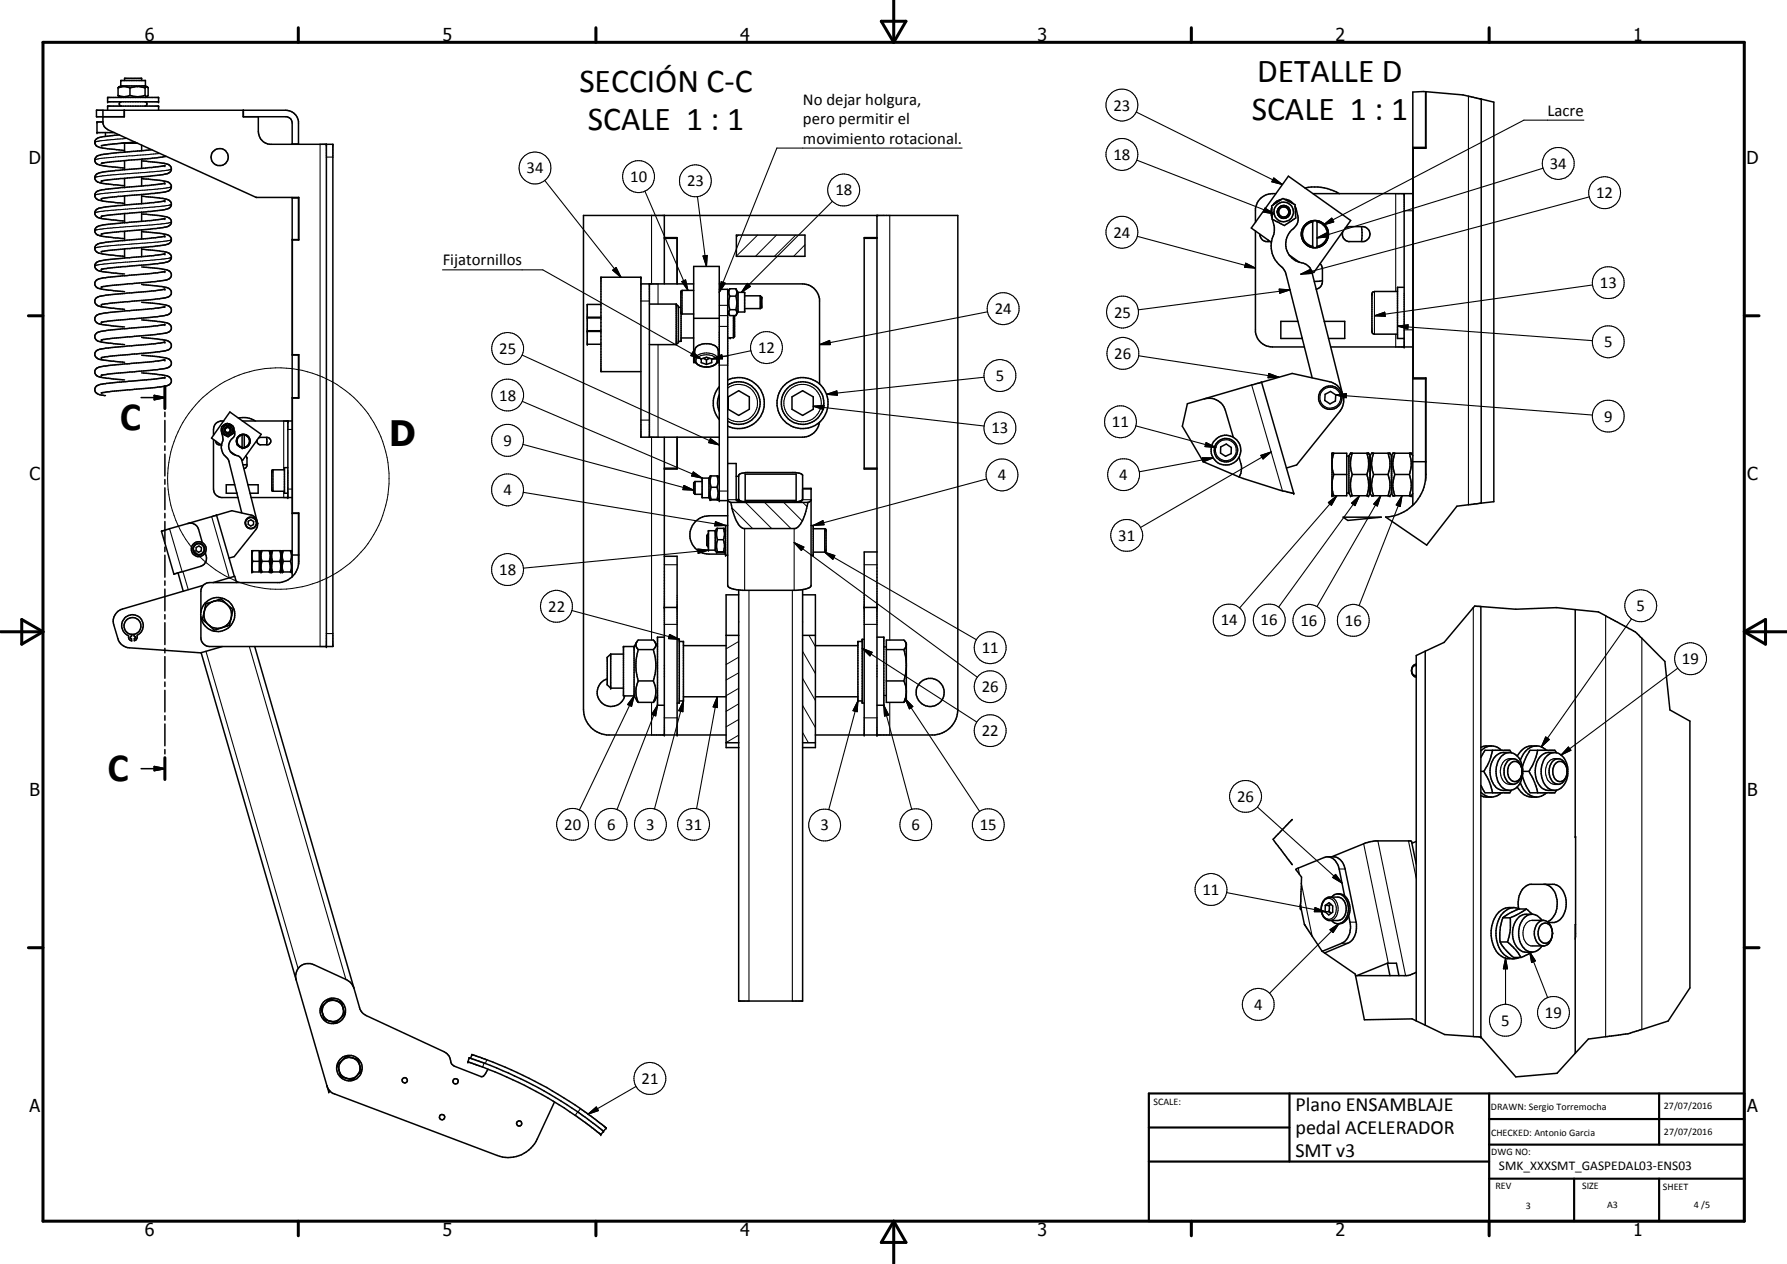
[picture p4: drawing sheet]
<svg xmlns="http://www.w3.org/2000/svg" width="420mm" height="297mm" viewBox="0 0 420 297" stroke-linecap="round" stroke-linejoin="round" font-family="sans-serif">
<defs><g id="words">
<g font-size="9.4">
<text x="28.2" y="101">C</text>
<text x="25.3" y="183.6">C</text>
</g>
<text font-size="8.2" x="91.5" y="104.8">D</text>
<g font-size="7.9">
<text x="136.2" y="21.5">SECCIÓN C-C</text>
<text x="295.6" y="19.2">DETALLE D</text>
<text x="294.3" y="28.2">SCALE 1 : 1</text>
<text x="138.2" y="30.5">SCALE 1 : 1</text>
</g>
<g font-size="4.7">
<text x="304.6" y="261.2">Plano ENSAMBLAJE</text>
<text x="304.6" y="266.6">pedal ACELERADOR</text>
<text x="304.6" y="272">SMT v3</text>
</g>
<g font-size="4.2">
<text x="34" y="9.6">6</text>
<text x="104" y="9.6">5</text>
<text x="174" y="9.6">4</text>
<text x="244" y="9.6">3</text>
<text x="314" y="9.6">2</text>
<text x="384" y="9.6">1</text>
<text x="6.8" y="38.7">D</text>
<text x="410.6" y="38.7">D</text>
<text x="7" y="112.9">C</text>
<text x="410.8" y="112.9">C</text>
<text x="7" y="187.1">B</text>
<text x="410.8" y="187.1">B</text>
<text x="7" y="261.4">A</text>
<text x="410.8" y="261.4">A</text>
<text x="34" y="290.4">6</text>
<text x="104" y="290.4">5</text>
<text x="174" y="290.4">4</text>
<text x="244" y="290.4">3</text>
<text x="314" y="290.4">2</text>
<text x="384" y="290.4">1</text>
</g>
<g font-size="3.9">
<text x="188.8" y="24.8">No dejar holgura,</text>
<text x="188.8" y="29.3">pero permitir el</text>
<text x="261.8" y="26">23</text>
<text x="363.8" y="27.2">Lacre</text>
<text x="188.8" y="33.8">movimiento rotacional.</text>
<text x="123.8" y="40.8">34</text>
<text x="261.8" y="37.6">18</text>
<text x="364.4" y="39.7">34</text>
<text x="148.2" y="42.8">10</text>
<text x="161.5" y="43.8">23</text>
<text x="196.4" y="45.9">18</text>
<text x="375.3" y="46.6">12</text>
<text x="261.8" y="55.9">24</text>
<text x="104.1" y="62.4">Fijatornillos</text>
<text x="376.2" y="67.7">13</text>
<text x="233.9" y="73.8">24</text>
<text x="261.9" y="74.6">25</text>
<text x="117.4" y="83.2">25</text>
<text x="178.3" y="83">12</text>
<text x="377.1" y="81.6">5</text>
<text x="234.1" y="89.5">5</text>
<text x="262" y="84.3">26</text>
<text x="117.4" y="94.1">18</text>
<text x="233.1" y="101.9">13</text>
<text x="261.4" y="100.4">11</text>
<text x="377.1" y="99.1">9</text>
<text x="118.4" y="104.8">9</text>
<text x="234.6" y="112.9">4</text>
<text x="263.2" y="112.8">4</text>
<text x="118.4" y="116.4">4</text>
<text x="262.9" y="127.1">31</text>
<text x="117.3" y="135.2">18</text>
<text x="128.9" y="143.8">22</text>
<text x="384.8" y="143.6">5</text>
<text x="287" y="147">14</text>
<text x="296.4" y="147">16</text>
<text x="305.8" y="147.1">16</text>
<text x="316.2" y="147.1">16</text>
<text x="230.8" y="153.5">11</text>
<text x="395.5" y="156.1">19</text>
<text x="230.8" y="162.6">26</text>
<text x="230.8" y="173">22</text>
<text x="290.9" y="188.4">26</text>
<text x="132.7" y="195">20</text>
<text x="142.7" y="195">6</text>
<text x="152" y="195">3</text>
<text x="161.1" y="195">31</text>
<text x="192.9" y="195.2">3</text>
<text x="214.3" y="195.1">6</text>
<text x="230.4" y="195.1">15</text>
<text x="282.7" y="210.3">11</text>
<text x="294.8" y="237.3">4</text>
<text x="363.3" y="239.2">19</text>
<text x="353" y="241">5</text>
<text x="150.8" y="254.7">21</text>
</g>
<text font-size="3.1" x="352.4" y="275">SMK_XXXSMT_GASPEDAL03-ENS03</text>
<g font-size="2.4">
<text x="271.2" y="259.7">SCALE:</text>
<text x="350.6" y="260.8">DRAWN: Sergio Torremocha</text>
<text x="391.2" y="260.6">27/07/2016</text>
<text x="350.6" y="267">CHECKED: Antonio Garcia</text>
<text x="391.2" y="266.7">27/07/2016</text>
<text x="350.6" y="271.4">DWG NO:</text>
<text x="351.6" y="279.3">REV</text>
<text x="372" y="279.4">SIZE</text>
<text x="391" y="279.6">SHEET</text>
<text x="358.7" y="284.1">3</text>
<text x="377.9" y="283.8">A3</text>
<text x="398.3" y="283.8">4 /5</text>
</g>
</g></defs>
<g fill="none" stroke="#000" stroke-width=".35">
<path d="M29.3 18.9v-.5h4v.5M24.2 25.9v3.1l.4 .8 .7 .7 34.9 15.9h10.1v10h-1.6M24.2 28.7h-1.4v2.5h4.1M24.8 31.2v.8M25.3 22.9h12v1h-12zM25.3 25.9v-1h12v1M27.8 20.7l.2-.1a3.2 3.2 0 0 1 2.6 .1M27.8 22.4a3.8 3.8 0 0 0 2.8 0M27.8 22.4l.6 .5M27.8 20.7v1.7M28.1 31.7l-1.7 .2a6.9 6.9 0 0 0-3.9 .9 1.26 1.26 0 0 0 0 1.4 1.26 1.26 0 0 0 1.3 .5l5.5 .6M28.4 23.9l-.3 .6 .4 .4"/>
<path d="M28.4 20.2v-1.3h5.8v1.3M28.4 20.2h5.8M28.4 20.2l-.6 .5M28.5 33.7h3.9M29.2 25.9v1.5h-6.5v-1.5h44.5a3 3 0 0 1 3 2.6v5.4M29.3 33.7v2M29.3 37.8v2.1M30.6 20.7a5.3 5.3 0 0 1 3.5 0M30.6 22.4a5.5 5.5 0 0 0 3.5 0M30.6 20.7v1.7M31.8 33.4l-5.3 .4-2.7 .4M33.3 34.1v1.3"/>
<path d="M33.3 37.4v2.1M33.3 37.8l5.2 .6a1.54 1.54 0 0 1 1.7 1.7 3.7 3.7 0 0 1-3.1 1.1l-8.7 .8-4.6 .5M34.1 22.4l.4 .3M34.1 20.7l.3-.3 .4 .3v1.7l-.6 .5M34.1 20.7v1.7M34.2 23.9a.52 .52 0 0 1 .3 .6 .52 .52 0 0 1-.4 .4M34.2 20.2l.4 .2M35.7 35.2l-6.1 .5a29.1 29.1 0 0 0-6.8 1 1.15 1.15 0 0 0-.5 1.4 1.15 1.15 0 0 0 1.3 .7l5.7 .7M38.8 38.9l-3.1 .5-11.5 1a2.23 2.23 0 0 0-1.9 1.1 1.63 1.63 0 0 0 1.8 1.6l5.2 .5M39.1 36.7l-3.8 .6-9.1 .7-2.4 .4M57.2 25.9v1.5h10.3l.8 .5 .4 1v5M57.2 25.9v1.5"/>
<path d="M60.7 27.4v3.5a3 3 0 0 0 2.7 3h14.9v118h-29.1a2.09 2.09 0 0 1-2-2v-4.9M68.7 33.8h1.5M76.7 33.9v118M332.2 34.6h3M335.2 34.8v-13.3l-3 .1v97.1M348.3 23.3l-4.3-1-8.7-.8v13.3h-3v54h3v22.7a10 10 0 0 1-9.5 10l9.6 6.6 7.1-9.1 5.8-.8M348.3 23.3l2.9 .7v93.9l-2.9 .3M348.3 23.3v94.9M23.9 46.7h.1M29.3 41.9v2.2M29.3 46v2.2M29.3 50.2v2.2"/>
<path d="M29.3 54.4v2.1M29.3 58.5v2.1M33.3 41.6v2.1M33.3 45.7v2.2M33.3 49.9v2.1M33.3 54v2.2M33.3 58.2v2.1M33.3 42l4.9 .5a2.18 2.18 0 0 1 2.1 1.1 1.49 1.49 0 0 1-1.6 1.5l-10.9 1-4 .6M33.3 46.1l4.9 .5a2.11 2.11 0 0 1 2.1 1.2 1.57 1.57 0 0 1-1.6 1.5l-14.9 1.5M33.3 50.3l4.5 .4a3.1 3.1 0 0 1 2.4 1 1.33 1.33 0 0 1-1.5 1.7l-14.9 1.6M33.3 54.4l4.2 .4a3.2 3.2 0 0 1 2.7 1.1 1.38 1.38 0 0 1-1.5 1.7l-13.1 1.2-1.8 .4M33.3 58.6l4.9 .5a1.77 1.77 0 0 1 2.1 1.6 2.2 2.2 0 0 1-2.2 1.1l-14.3 1.5"/>
<path d="M38.6 43.1l-3.4 .5-6.4 .5a22 22 0 0 0-6 .9 1.19 1.19 0 0 0-.4 1.4 1.19 1.19 0 0 0 1.2 .7l5.7 .7M38.6 51.4l-2.9 .4-5.3 .4a34 34 0 0 0-7.5 1.1 1.17 1.17 0 0 0-.5 1.3 1.17 1.17 0 0 0 1.2 .8l5.7 .7M38.6 55.5l-2.1 .4-11.7 1a2.63 2.63 0 0 0-2.5 1.2 1.66 1.66 0 0 0 1.8 1.6l5.2 .5M38.6 55.5h.1M38.6 43.1h.1M38.7 51.4h-.1M38.8 59.6l-2.7 .5-11.9 1.1a1.7 1.7 0 0 0-1.9 1.5 2.01 2.01 0 0 0 2.1 1.2l4.9 .5M38.8 47.2l-2.7 .4-6.8 .6a26.7 26.7 0 0 0-6.4 .9 1.19 1.19 0 0 0-.5 1.4 1.19 1.19 0 0 0 1.2 .8l5.7 .6M38.8 55.5h-.2M38.8 51.4h-.2M38.8 43.1h-.2M68.7 46.4v89.2"/>
<path d="M68.7 56.3h1.5M68.7 46.5h1.5M70.2 46.4v10M156.2 50.6v16.1M156.2 55.8h3v10.9M156.2 56h3M173.1 55.2h16.2v5h-16.2zM203.2 56h3M206.2 55.8h-3v54.4h3M206.2 50.6v122.1M295.2 54.3v23.7a4 4 0 0 0 4 3.5h7.5M296.2 55a1.88 1.88 0 0 0 1.4 1.8h1.1"/>
<path d="M298.1 56.4l.1 .4M298.9 56.9l-4.7-3.3 8.7-12.2 14.7 10.4-8.7 12.3-.5-.4M299 48.8l-.2 1 .4 1.7M299 48.8l.2 2.8M299.2 51.6a5.2 5.2 0 0 1-.1 4.4 6.3 6.3 0 0 0 2.6 7.1l.7 1.5 6.1 24.2M300 45.5a4.1 4.1 0 0 0-4.8 3.5v3.3M300.6 50.7l.5 .4M300.7 48.8l-.1 .2a1.4 1.4 0 0 0 .3 2M300.9 48.7a1.51 1.51 0 0 1 2.4 .8 1.51 1.51 0 0 1-2 1.7M301.1 51.1l.6 .2M301.3 46.9a2.71 2.71 0 0 0-2 1.3M301.8 48.3a1.52 1.52 0 0 0-1.3 2.2"/>
<path d="M302 48.3l.2 .1M302 46.8a2.65 2.65 0 0 1 2.1 1.1M302 46.9l-.3-.2-.4 .2-2.3 1.5v.4M302 46.9l2.1 1M302.3 48.4l.3 .1M302.8 48.6l.3 .5 .2 .6M303.1 59.9l2.4 1.7M303.2 50.3l-.5 .7-.8 .3M303.3 49.9v.3M304.1 47.9l.4 .2v.4M304.5 48.5a5.2 5.2 0 0 1 .5 4.1l-.2 .3a8.9 8.9 0 0 0-2.3 3 4.5 4.5 0 0 0 3.9 5.9l1.1 .6a2.62 2.62 0 0 1 1 1.6l7.2 28.7M304.5 48.5l.2 2.7-2.7 1.8-2.8-1.4"/>
<path d="M306 55.2a3.1 3.1 0 0 0 .8 1.9M306.3 56.4h.1M306.8 52.9l-.7 1.1-.1 .8M306.8 44.2a11.2 11.2 0 0 1 8.1 1.3M307 52.7a3.1 3.1 0 0 1 4.4 0M307.1 57.4l1.5 .8M308.6 51.9v6.3M308.6 51.9a3.2 3.2 0 0 0-2 5.1 3.2 3.2 0 0 0 5.5-.7M308.6 58.2h.4M308.6 52.2a2.92 2.92 0 0 0-2.4 2.8 2.92 2.92 0 0 0 2.4 2.9M308.7 45.5h23.5M308.8 58.2h.1"/>
<path d="M309 51.9h-.4M309.3 51.9h.4v6.3M309.7 58.2h-.4M309.7 52.2a2.92 2.92 0 0 1 2.4 2.8 2.92 2.92 0 0 1-2.4 2.9M310.1 52l.4 .1M310.8 52.3l1.1 1.1M311.5 52.9a3.1 3.1 0 0 1-1.8 5.3M312 53.6a3.1 3.1 0 0 1 .2 2.4M316.3 53.6l1.1-.3h3a1.78 1.78 0 0 1 1.7 1.6 1.78 1.78 0 0 1-1.4 1.9h-3.6a1.78 1.78 0 0 1-1.4-2.4M320.1 53.3l.1 1.4-.1 2.1M330.1 45.5v36M23.9 71.6h.1"/>
<path d="M23.9 71.6h-.1M24 75.7h-.1M33.3 62.7l4.5 .5a2.92 2.92 0 0 1 2.4 1 1.38 1.38 0 0 1-1.5 1.7l-14.9 1.5M33.3 66.8l4.5 .5a2.92 2.92 0 0 1 2.4 1 1.38 1.38 0 0 1-1.5 1.7l-14.8 1.6M33.3 71l4.9 .5a1.77 1.77 0 0 1 2.1 1.7 2.2 2.2 0 0 1-2.2 1.1l-14.3 1.4M33.3 75.2a20.9 20.9 0 0 1 6.5 1 1.26 1.26 0 0 1 .3 1.4 1.26 1.26 0 0 1-1.4 .7l-14.9 1.6M33.3 79.3l4.5 .5a2.73 2.73 0 0 1 2.4 1 1.38 1.38 0 0 1-1.5 1.7l-14.8 1.5M38.6 63.8l-1.7 .3-7 .7a26.4 26.4 0 0 0-7 .9 1.25 1.25 0 0 0-.4 1.5 1.25 1.25 0 0 0 1.4 .7l5.4 .6M38.6 63.8h.1M38.8 67.9l-2.7 .5-11.6 1.1a2.2 2.2 0 0 0-2.2 1.1 1.77 1.77 0 0 0 2.1 1.6l4.9 .5M38.8 72.1l-14.6 1.6a1.7 1.7 0 0 0-1.9 1.5 2.01 2.01 0 0 0 2.1 1.1l4.9 .5M38.8 76.2l-1.9 .4-6.5 .5a34 34 0 0 0-7.5 1 1.16 1.16 0 0 0-.5 1.4 1.16 1.16 0 0 0 1.2 .8l5.7 .7"/>
<path d="M38.8 72.1h.1M38.8 63.8h-.2M141.3 71.5h-3.2v3h3.2M141.3 74.7h-3.2v3h3.2M141.3 77.9h-3.2v3h3.2M150.7 66.7h12.4M152.7 71.5h6.3M152.7 66.7v36M159 71.5v9.5M159 71.5l.5 .5v8.5l-.5 .5M159.5 72.2h.6M160.1 73.6l.3 .2h2.7"/>
<path d="M160.1 79.4h3M163.1 68.2h-2.7l-.3 .3v11.7h-.6M163.1 74.8h6M169.1 68h2v69.6a2.74 2.74 0 0 0 2.6 1M169.1 66.7h19.6a4.1 4.1 0 0 1 4 3.5v20.1M171.1 73.3l.4 .8M171.6 72.8l-.2 .5 .2 .9h1.4a1.09 1.09 0 0 0 0-1.4M171.6 67.9l-.2 .6 .2 1.1M171.6 69.6l-.2 1.2 .2 2M171.6 67.9l-.5 .8M171.6 67.9h1.4M171.6 69.6h1.4"/>
<path d="M171.6 72.8h1.4M172.5 79.4h-1.4M172.5 74.2v5.2M172.7 74.2v4.9l-.2 .3M173 67.9l.5 .8M173 67.9l.3 .8-.3 .9M173 69.6a5.1 5.1 0 0 1 0 3.2M173.5 68.7h1.6v4.6h-1.6M173.5 68.7v4.6M173.5 73.3l-.5 .8M175.1 72.5h3.7M175.1 69.5h3.7"/>
<path d="M178.8 69.5v3M178.8 69.5l.3 .3v2.4l-.3 .3M305.2 75.5h-4.1v4h5v-.1M310.4 62l.3 .4 .2 .8v3a1.76 1.76 0 0 1-1.5 1.7M310.9 66l-1.9 .1M311.4 75.5h4.8v4h-3.8M328.6 68.5h-5.4l-.5 .2-.1 .4 .1 9.2 .5 .2h5.4M330.1 67.5h-1.5v12h1.5M23.8 92.3v.1M23.9 84h.1M23.9 84l-.1 .1M33.2 93.4h5.6"/>
<path d="M33.3 83.5l4.9 .5a1.77 1.77 0 0 1 2.1 1.6 2.2 2.2 0 0 1-2.2 1.1l-14.3 1.5M33.3 87.6l4.5 .5a2.92 2.92 0 0 1 2.4 1 1.41 1.41 0 0 1-1.5 1.7l-14.9 1.5M36.3 92.9l2.5 .5-2.5 .5zM38.8 80.4l-2.7 .4-11.6 1.1a2.27 2.27 0 0 0-2.2 1.1 1.79 1.79 0 0 0 2.1 1.6l4.9 .5M38.8 84.6l-14.6 1.5a1.7 1.7 0 0 0-1.9 1.5 2.01 2.01 0 0 0 2.1 1.2l4.9 .5M38.8 88.7l-3.5 .5-6.3 .5a23.5 23.5 0 0 0-6.2 1 1.14 1.14 0 0 0-.5 1.2 1.14 1.14 0 0 0 1.1 .9l1.4 .2M38.8 90.8v5.2M38.8 96.9v1M38.8 98.8v5.1M52.6 98.9a2 2 0 0 0-2.4 2v1.4M53.3 99.6l-.7 .3-.3 .3M53.6 99.6l.7 .2 .4 .3"/>
<path d="M53.6 99.6l-.2-.1-1.1 .7M53.6 99.6l1 .5M56 98.2h2.1l2 .7M57 98.9h11.7M67.7 98.9v18M68.7 83.4h1.5M68.7 93.5h1.5M68.7 83.4h1.6v10.2h-1.6M70.2 83.4v10.2M150.7 87.3h-9.4v-22.1h9.4v37.5h18.4M152.7 81h6.3M163.6 85.2h-.5v-22.6h6v55h2"/>
<path d="M163.6 85.3l-.2-.5v-2.5a2.17 2.17 0 0 1 2.3-1.5 2.64 2.64 0 0 1 3.2 1.5v2.2l-.3 .8M163.6 85.3a3.6 3.6 0 0 0 5 0M164.9 84.4l1.2-.5 1.2 .5v.8l-1.2 .4-1.2-.4zM165.3 84.2l.8 .4M166.1 84.6v1M166.9 84.2l-.8 .4M168.6 85.2h.5M169.1 90.8a6 6 0 0 0 0 7.8M169.1 92.8a4.8 4.8 0 0 0 0 3.9M171.1 89.3a6 6 0 0 1 8.6 5.4 6 6 0 0 1-8.6 5.4M171.1 90.5a5 5 0 0 1 7.6 4.2 5 5 0 0 1-7.6 4.3M171.2 93.3l2.5-1.5 2.5 1.5v2.9l-2.5 1.4-2.5-1.4z"/>
<path d="M186.2 93.3l2.5-1.5 2.5 1.5v2.9l-2.5 1.4-2.5-1.4zM192.7 99.2a4.1 4.1 0 0 1-4 3.5h-17.6M192.7 90.2a6 6 0 0 0-8.3 .3 6 6 0 0 0 0 8.4 6 6 0 0 0 8.3 .3M192.7 90.2a6.1 6.1 0 0 1 0 9M283.2 93.7a4.1 4.1 0 0 1 4.9 2.7l1.9 6.3M283.2 93.7l-4 1.2-1.2 5.3 4.9 8.3 8.5 3.6M296.6 89.8l-13.4 3.9M296.6 89.8l7.6 26.2-3.1-.8-9.7-3.1M296.6 89.8l7.2-2 8.8 1.9a4.3 4.3 0 0 1 3.3 3.8M311.6 92.7l1.2-.7 1.3 .8-.1 1.4-1.3 .7-1.2-.8zM312.9 81.5h19.3M315.9 93.5l-.1 1.4-.3 .9-.5 .8-10.1 12.7-2.4 .7"/>
<path d="M315.9 93.5v.2M332.2 89h3M335.2 88.8v24.1M38.8 104.8v1M38.8 106.7v5.1M38.8 112.7v1.1M38.8 114.6v5.2M50.2 103.3v11.6a2 2 0 0 0 2 2h3.8M50.7 103.7l.4 .7 .9 .1M51.7 104.4v.1M52.1 104.6a3.4 3.4 0 0 0 1.5 3.3l3.2 12.6M52.1 100.5l-.1 .6 .2 .8"/>
<path d="M52.1 104.6l-2.4-1.6 4.3-6.2 7.4 5.3-4.3 6.1-.3-.2M52.2 101.9a3.6 3.6 0 0 1-.1 2.7M52.3 100.2l-.2 .1 .1 1.6M52.8 101.1l.1 .4 .3 .3M52.8 100.8v.2M53 100.5l-.1 .2M53.4 100.3l-.4 .2M53.6 100.3l.2 .1M53.9 100.4l.1 .1M54 101.6l-.1 .1M54.1 100.6l.2 .3a.74 .74 0 0 1-1 .9M54.2 106.2l.8 .6 1.2 .4 .6 .7 3.6 14.6"/>
<path d="M54.2 100.7a.75 .75 0 0 0-1-.3 .75 .75 0 0 0-.4 1 .75 .75 0 0 0 1 .3M54.2 106.1l1.2 .9M54.2 100.8l.1 .2M54.3 101.2l-.1 .2M54.6 100.1l.3 .3M54.9 100.4a1.97 1.97 0 0 1-.5 2.9 2.38 2.38 0 0 0-.2 2.9M54.9 100.4v1.4l-1.3 .9-1.4-.8M55.2 113.9h-2v2h2.5M55.6 104a1.56 1.56 0 0 0 1.3 1.2M56 102.7l-.3 .6-.1 .5M56.8 105.2h.6M56.9 102.2a1.47 1.47 0 0 0-1.2 1.5 1.47 1.47 0 0 0 1.2 1.4"/>
<path d="M56.9 102.1v3.1M56.9 105.2h.5M57.4 102.2a1.46 1.46 0 0 1 1.3 1.5 1.46 1.46 0 0 1-1.3 1.4M57.4 102.1v3.1M57.4 102.1a1.58 1.58 0 0 0-1.8 1.2 1.58 1.58 0 0 0 1.1 1.9M57.4 102.1l.6 .2M57.4 102.1a1.41 1.41 0 0 0-1.4 .5M57.8 107.1l.3 .5v1.9l-.4 .5-.3 .1M58 102.3l.5 .4M58 102.3l.2 .2M58.1 109.1l-1 .1M58.3 113.9h2.4v2h-1.9"/>
<path d="M58.5 104.6l-1.1 .6M58.5 104.6l-.5 .4M58.5 102.7l.2 .8-.1 .9M58.6 104.4l-.1 .2M58.6 102.9l.2 .6-.2 .9M59 116.9h9.7M60.7 103l.4-.2h1.7a.88 .88 0 0 1 .9 .8 .88 .88 0 0 1-.7 .9h-1.9l-.5-.3-.2-.4 .1-.4M62.7 102.8v1.7M66.9 110.4h-2.7l-.3 .2 .1 4.7 2.9 .1M67.7 109.9h-.8v6h.8M156.2 102.7v70M156.2 110h3"/>
<path d="M159.2 102.7v7.5h-3M163.4 113.2v3M163.4 113.2l-.3 .3v2.4l.3 .3M163.4 116.2h1.7M163.4 113.2h1.7M166.7 112.4h-1.6v4.6h1.6M166.7 112.4v4.6M166.7 112.4l.3-.5 1.7-.1 .4 .6M166.7 117l.3 .4M167 117.4h1.9M167.1 111.8l-.1 .1M167.2 111.8l-.2 1.1 .2 1.6"/>
<path d="M167.2 114.5l-.2 1.1 .2 1.7M167.2 114.5h1.4M168.6 111.8l.3 1.4-.3 1.3M168.6 114.5l.1 .4a3.7 3.7 0 0 1-.1 2.4M169.1 117l-.2 .4M171.1 108.9h2v8.5l.3 .3 1 .3h13l1-.3 .3-.3M171.1 117.4l.3 .5 .4 .2M171.8 118.1a10 10 0 0 0 2.5 5.9l.5 .2h12.2a6.3 6.3 0 0 0 2.6-4.7l.4-1.4M171.8 118.1h18.2M173.1 117.4h.6M173.1 111.9h.6M173.7 117.3l.4 .4 1.2 .3"/>
<path d="M175.2 111.4h12v6.2h-12zM188.7 117.4l-.5 .3-1.2 .3M188.7 117.4v-5.7a1.95 1.95 0 0 0-1.7-.7h-11.7l-1.4 .4-.2 .3v6.2M188.7 117.3v.1M188.7 114.8h2v22.8a2.91 2.91 0 0 1-2.6 1h-14.4M190.7 117.4l-.3 .5-.4 .2M203.2 110h3M287 105l1.3-.6 1.2 .8v1.4l-1.3 .6-1.2-.7zM291.3 107.4a5 5 0 0 1 .1 4.7M313.2 106.5h3.4v10h-3.4zM313.6 106.5a7.5 7.5 0 0 0-.2 4.4l.2 .6M313.6 111.5a7.6 7.6 0 0 0 0 5"/>
<path d="M313.6 111.5h3M316.6 107.2h.5M316.6 115.9h.5M318 111.5h3.4M318 111.5a7.5 7.5 0 0 0 0 5M318 106.5a7.2 7.2 0 0 0 0 5M321.4 111.5a7.6 7.6 0 0 1 0 5M321.4 106.5a7.6 7.6 0 0 1 0 5M322.1 107.1l-.3-.6h-4.3l-.4 .6v8.9l.4 .5h4.3l.3-.5M322.1 107.1l.4-.6h4.3l.4 .6M322.1 116l.4 .5h4.3l.4-.5M322.1 107.1v8.9"/>
<path d="M322.9 111.5h3.4M322.9 111.5v.4a6.7 6.7 0 0 0 0 4.6M322.9 106.5a6.9 6.9 0 0 0 0 5M326.3 106.5a6.6 6.6 0 0 1 0 5M326.3 111.5a6.8 6.8 0 0 1 0 5M327.2 107.1l.3-.6h4.3l.4 .6M327.2 116l.3 .5h4.3l.4-.5M327.2 107.1v8.9M327.9 111.5h3.5M327.9 111.5v.4a6.5 6.5 0 0 0 0 4.6M327.9 106.5v.3a6.6 6.6 0 0 0 0 4.7M331.4 106.5a7.2 7.2 0 0 1 0 5"/>
<path d="M331.4 111.5a7.4 7.4 0 0 1 .3 3.7l-.3 1.3M332.2 108.5h3.1M38.8 120.6v1.1M38.8 122.6v5.1M38.8 128.6v1M38.8 130.5v5.1M38.8 136.5v1M38.8 138.4v5.2M40.9 134.9h.1M41.9 134.6l1.2 4.3M44.2 123a2.03 2.03 0 0 1 2.5 1.4l.9 3.1M44.2 123l-6.2 1.8 2.9 10.1"/>
<path d="M46.1 128.7l.7-.4 .6 .4-.1 .8-.6 .3-.6-.4zM47.7 137.6l-.3 .6-.2 .7v4.9M47.7 137.6l-18.9 5.5a3 3 0 0 0-2.1 3.7l1 3.3a2.92 2.92 0 0 0 2.7 2.1l16.8 1.2 5.1-1.5M48.3 129.9a2.24 2.24 0 0 1-.9 3.1l-6.5 1.9M50.1 136.9l5.1-1.5 .4 1.5M50.9 121.1l-6.7 1.9M50.9 121.1l4.2 14.4M50.9 121.1l3.6-1.1 4.7 1.1 .8 .5 .3 .5M58.4 122.5l.6-.3 .6 .4v.7l-.6 .3-.6-.4zM59.2 129.4h1.7v5h-1.7zM59.2 131l.2 .9M59.2 133.5l.2 .9"/>
<path d="M59.4 129.4l-.2 .9M59.4 131.9l-.2 1M59.4 131.9h1.5M60.4 122.4l.2 .6M60.5 122.9l.1 .1M60.6 123l-.2 1-.3 .5-5 6.3-1.3 .3M60.9 129.8h.3M60.9 134.1h.3M61.2 129.7l.2-.3h2.1l.2 .3M61.2 134.1l.2 .3h2.1l.2-.3M61.2 129.7v4.4M61.6 131.9h1.7"/>
<path d="M61.6 131.9l-.2 1 .2 1.5M61.6 129.4l-.2 .9 .2 1.6M63.3 129.4l.2 .9-.2 1.6M63.3 131.9l.2 1-.2 1.5M63.7 129.7l.2-.3h2.1l.2 .3M63.7 134.1l.2 .3h2.1l.2-.3M63.7 129.7v4.4M64.1 131.9h1.7M64.1 131.9l-.2 1 .2 1.5M64.1 129.4l-.2 .9 .2 1.6M65.8 129.4l.2 1.3-.2 1.2M65.8 131.9l.2 1.2-.2 1.3"/>
<path d="M66.2 129.7l.2-.3h2.1l.2 .3M66.2 134.1l.2 .3h2.1l.2-.3M66.2 129.7v4.4M66.6 131.9h1.7M66.6 131.9l-.2 1 .2 1.5M66.6 129.4l-.2 .9 .2 1.6M68.3 129.4l.2 .9-.2 1.6M68.3 131.9l.2 1-.2 1.5M68.7 120.6h1.5M68.7 130.4h1.6M68.7 120.6h1.6v11.3a5 5 0 0 1-4.5 5h-16.6a2.04 2.04 0 0 0-1.5 .7M70.2 120.6v12"/>
<path d="M156.2 130.7h3v42M166.5 125.5v3M166.5 125.5l-.3 .3v2.4l.3 .3M166.5 128.5h.1M166.5 125.5h.1M168.2 124.7h-1.6v4.6h1.6M168.2 124.7v4.6M168.2 129.3l.3 .5M168.5 129.7h1.8M168.5 129.8h1.7M168.5 129.7v.1M168.7 124.2h-.2l-.3 .5"/>
<path d="M168.7 124.2l-.2 1 .2 1.6M168.7 126.8l-.2 1.1 .2 1.8M168.7 126.8h1.4M168.7 124.2h1.4M170.1 124.2h.2l.3 .5M170.1 124.2l.2 1-.2 1.6M170.1 126.8l.2 1.1-.2 1.8M170.2 129.8h.1M170.3 129.7v.1M170.3 129.8h.1M170.6 129.3l-.3 .5M171.1 121.2h-4.4a4.5 4.5 0 0 0-4.5 4.5 4.5 4.5 0 0 0 4.5 4.5h3.9"/>
<path d="M171.1 123.5h-.5v7h.5M173.7 139.8h-3v35.9h3M188.7 138.6v96.6h-15v-96.6M188.7 139.8h3v35.9h-3M190.7 123.5h.5v7h-.5M191.2 124.2h2.8l.2 .3-.1 5.2-2.9 .1M206.2 129.7h-3v43M315.8 121.5h9l-7.9 .8zM31.5 149.1v.4l.3 .2-.2 .4v.5l.5-.4 .1-.9a2.53 2.53 0 0 0 .9-3.9 2.53 2.53 0 0 0-4 .1 2.53 2.53 0 0 0 1.1 3.9l.1 .7 .7 .5-.3-1 .2-.1v-.4h.6M38.8 144.4v1.1M38.8 146.3v5.2M38.8 152.4v1"/>
<path d="M38.8 154.3v5.1M47.3 153.3l29.6 101.8M48 143.7l-.4 1.8 2.8 2.6a5 5 0 0 0 3.7-2.2l.2-.4M48.1 143.3a3.3 3.3 0 0 0 1.1 3.7 3.3 3.3 0 0 0 3.8 .2l1-.3 .3-1.4M49.8 141.5l-1.4 .4-.3 1.4M49.8 141.5l-1 .7-.7 1.1M50.2 141.3l1.8-.5 1 .9M50.2 141.3a3.2 3.2 0 0 1 2.8 .4M50.2 141.3l-.4 .2M53 141.7l1.8 1.6-.4 1.8M53.4 142a3.1 3.1 0 0 1 1 3.1M54.4 145.1l-.1 .4"/>
<path d="M59.9 151.9l23.3 80.3M142.8 159.6a3.3 3.3 0 0 0-1.4 5.5 3.3 3.3 0 0 0 5.5-1.6M143.6 153.7v8M143.6 153.7l-.8 .8v6.5l.8 .7M143.6 153.7h3M149.1 151.9h-2.5v11.6h2.5M149.1 151.9v11.6M149.7 150.9l-.6 1M150.1 152.7a1.41 1.41 0 0 1 0-2.3h3.5a1.35 1.35 0 0 1 0 2.3M150.1 152.7h3.5M150.1 152.7l-.2 .5a12 12 0 0 0 .2 6.8M153.6 152.7a11.6 11.6 0 0 1 0 7.3"/>
<path d="M154 150.9l.6 1M156.2 142.7h3M156.2 149.7h-1.6v16h1.6M159.2 150.2h.5v15h-.5M159.7 150.7h1v14h-1M160.7 151.7h10M170.7 149.3h3M188.7 149.3h3M191.7 151.7h10M202.7 150.7h-1v14h1M203.2 142.7h3M203.2 150.2h-.5v15h.5"/>
<path d="M206.2 149.7h1.6v16h-1.6M207.8 152h.6M208.4 152.7h4.1M212.5 152.7l.6 3.2M212.9 150.9l.2 .3v13l-.6 .9M213.1 156.8l-.6 3.2M213.1 151.4l-.6-1h-4.1v14.7h4.1M213.1 151.7l-.6 1M331.9 157.3l.1 .9M332 157v1.2M332 158.2a1.22 1.22 0 0 0 1 .9h-.1M332 158.2l.4 .5h.6"/>
<path d="M332 157l-.1 .2M332.9 156.1l-.5 .2-.4 .7M333 156.5h-.6l-.4 .5M335.1 153l-2.1 1.1v85.8M335.1 153v87.9M348.2 142.5l-1.5-.1-7.2 8.6-4.4 2M348.2 142.5v101.2M348.2 142.5l8.2 .7 9.6-.4 4.4 .5M370.4 143.3l5.4 .5 6.1 3.3a11.4 11.4 0 0 1 4.1 2.9l5.4 5.4 1.2 11.4 4.7 2.7v62.7l-5.1 7.7-6.6 2.1a27.6 27.6 0 0 1-7.7 1.6l-4.4 .6-3.1 3.3M370.4 143.3v53.5M38.8 160.3v1M38.8 162.2v5.1"/>
<path d="M38.8 168.2v1M38.8 170.1v5.2M38.8 176.1v1.1M38.8 178.1v5.1M143.6 161.7h3M149.1 163.5l1 1.6M150.1 165.1h3.5M150.1 160h3.5M150.1 160a6 6 0 0 0 0 5.1M153.6 160a5.7 5.7 0 0 1 .5 3.4l-.5 1.7M154.6 163.5l-1 1.6M160.7 163.7h10"/>
<path d="M170.7 172.7h-28.1a6.1 6.1 0 0 1-5.4-5.9v-116.2h88v116.2a6 6 0 0 1-5.4 5.9h-28.1M170.7 174.5h3M188.7 174.5h3M191.7 163.7h10M207.8 163.4h.6M208.4 160h4.1M212.5 160l.6 2.2M213.1 162.9l-.6 2.2M348.2 175.6a3.9 3.9 0 0 1 2.6-.3l1.1 .3 1.1 .7M350.4 175.3a3.3 3.3 0 0 0-2.2 1.1M350.9 176.3l-.7 2.5-1.3 2.5M354.9 176.8a3.8 3.8 0 0 0-2.8 .5 5.4 5.4 0 0 0 0 8 4.3 4.3 0 0 0 3.3 .4 4 4 0 0 0 2.6-3.9 4.4 4.4 0 0 0-2.6-4.9 3.4 3.4 0 0 0-3.6 3.4 4.9 4.9 0 0 0 2.2 5.2l.7 .2"/>
<path d="M354.9 178.3a2.45 2.45 0 0 1 2.9 2.6v.8M355.4 176.9l-.4-.6h-5.8l-1 1.7M355.5 178.3a2.55 2.55 0 0 0-1.9 2.4 3.6 3.6 0 0 0 1.1 3.2 1.9 1.9 0 0 0 3-1.4l.1-.8M361.2 175.3a4.3 4.3 0 0 0-3.7 3.4M361.5 176.3l-.7 2.5-1.3 2.5M363.6 176.3l-.7-.5a4.2 4.2 0 0 0-3.2-.5 4.2 4.2 0 0 0-3 2.4M365.5 176.8a3.8 3.8 0 0 0-2.8 .5 5.4 5.4 0 0 0 .3 8.2 4.1 4.1 0 0 0 2.7 .2 3.9 3.9 0 0 0 2.9-3.9 4.1 4.1 0 0 0-2.9-4.9 3.4 3.4 0 0 0-3.3 3.4 4.6 4.6 0 0 0 2.5 5.4h.4M365.5 178.3a2.5 2.5 0 0 1 3 2.6v.8M366 176.9l-.4-.6h-5.9l-.9 1.5-.8 2.4M366.1 178.3a3.2 3.2 0 0 0-1.6 4.4 1.83 1.83 0 0 0 1.5 1.6 1.83 1.83 0 0 0 1.9-1.1l.6-1.5M33.2 180.6h5.6M36.3 180.1l2.5 .5-2.5 .5z"/>
<path d="M303.8 192.6l-4.5 4.6 4.5 6M333 197.7l-1 .5M348.2 184.6l1 1.7h5.8l.4-.6M348.2 181.3h.7M348.2 187l.6 .2 1.9 .1M348.2 186.2a3.3 3.3 0 0 0 4.8 .1M348.9 181.3l1.3 2.5 .7 2.5M354.9 184.3h.9M356.7 184.9a4.2 4.2 0 0 0 4.6 2.4M357.5 183.9a4 4 0 0 0 4.9 3.2l1.2-.8M357.8 180.9a1.66 1.66 0 0 0-.8-1.7 1.66 1.66 0 0 0-1.8 .2 2.73 2.73 0 0 0 .7 4.2h.5a1.78 1.78 0 0 0 1.4-1.6M358 182.4l.4 1.4 1.3 2.5h5.9l.4-.6"/>
<path d="M358 181.3h1.5M359.5 181.3l1.3 2.5 .7 2.5M365.5 184.3h.8M368.5 180.9a1.8 1.8 0 0 0-2.2-1.9 2.78 2.78 0 0 0 0 4.6 1.6 1.6 0 0 0 2.1-1.6M370.4 196.6v24.1M305.8 212.9h.1M305.8 212.8l.9 4.5 4.2 6.3M305.9 213.4l-.1 .1 .2-7.4-1.3-1.8 6.7-2.8a3.4 3.4 0 0 1 4.9 2.7l2.5 12.5a4.5 4.5 0 0 1-1.9 5l-5.5 2.2M311.5 211.3l1-.5h2.1a2.87 2.87 0 0 1 1.6 4.3l-.6 .8-.5 .3-2.6 .1a3.1 3.1 0 0 1-1.1-4.8zM311.6 214.2h.9M311.6 212.8v1.4M311.6 212.8l.9-.7 .8 .8v1.5l-.9 .6-.8-.8"/>
<path d="M311.6 212.8h.9M312.4 201.3a3.3 3.3 0 0 1 2.5 2.9l1.2 6.3M312.5 214.2l.5 .4M312.5 212.8v1.4M313 212.5l-.5 .3M313 210.8a2.41 2.41 0 0 1 2.6-.6 2.41 2.41 0 0 1 1.6 2 3.5 3.5 0 0 1-2.3 4.9h-.3M313.1 201.3l8.1-3.3 1.1-.2 1.1-.2h8.2l.3 .1 1.1 5.4M314.6 210.1a2.96 2.96 0 0 1 2.4 3 3.5 3.5 0 0 1-2.1 3.9h-1l-.9-.7M317.1 215.2l.3 1.5a4.4 4.4 0 0 1-1.9 5l-4.6 1.9M353.3 215.7a12.4 12.4 0 0 0-.6 5.7M353.3 215.7h1.8M355.1 215.7v2.8l-.7 2.9"/>
<path d="M356 213.3a4.4 4.4 0 0 0-4.9 3.2 7.3 7.3 0 0 0 1.7 8.1l.4 .2a4.3 4.3 0 0 0 3.2 .5l.9-.3M357.1 213.5a5 5 0 0 1 2.3-5.6l6.1-.1a4.5 4.5 0 0 1 2.7 5.3 4 4 0 0 1-2.7 3.7h-1.4M357.3 213.6a3.7 3.7 0 0 0-4.8 2.3 7.3 7.3 0 0 0 1.5 8.7l.8 .5 .8 .2M358.8 213.6l1.4 1.2M358.8 213.6l-1.5 1-2.2 1.1M358.8 213.6a4 4 0 0 0-2.6 .4l-2.9 1.7M360.2 216.3h2.7M360.2 214.8a3.5 3.5 0 0 0-4.3 2.8 5 5 0 0 0 2.1 6l2.2 .2-2.6 1.2M360.3 214.8a3.8 3.8 0 0 0-3.2 4 4.5 4.5 0 0 0 2.5 4.8 2.59 2.59 0 0 0 2.9-1.3M360.3 214.8l1 .3 1.2 1.2M362.3 217.3a1.56 1.56 0 0 1 1.7-.2 1.56 1.56 0 0 1 .9 1.5 2.2 2.2 0 0 1-1.9 3.1 2.79 2.79 0 0 1-.7-4.4zM362.5 216.3a3.3 3.3 0 0 0 0 5.9l.4 .1"/>
<path d="M362.9 216.3a2.64 2.64 0 0 1 2.1 2.9M362.9 216.3h-.4M363.3 207.8a4.1 4.1 0 0 1 2.8 4.1 4.6 4.6 0 0 1-2.3 4.7M365 219.3a3 3 0 0 1-1.8 3h-3M370.4 217.3v30.2M69.6 230.3a2.98 2.98 0 0 1 .9-3.2 2.98 2.98 0 0 1 3.3-.4l7.8 3.6 1 .8 .6 1.1M76.5 235.8l-1 1 .1 .7 .6 2.1 1.4 .4M76.5 235.8a2.51 2.51 0 0 0 1.1 4.2M77.6 240l.3 .1M78.5 235.1h.4M78.5 235.1l-1.1 .1-.9 .6M78.6 235.1l-1.1-.3-1 1"/>
<path d="M78.9 235.1l1.4 .4 .4 1.4M78.9 235.1l1 .6 .6 .9M80.6 236.6l.1 .3M80.7 236.9l.4 1.4-2.1 2-1.1-.2M80.7 236.9a2.49 2.49 0 0 1-2.7 3.1M83.2 232.2l1.5 5 .7 1 19.1 9a4.2 4.2 0 0 1 1.7 2.9l.7 .5 6.3 2.4 .4-.1 .4-.4 .7-1.3M310.9 223.6l7.7 5.3 .1 .4M318.7 229.3l2.1 10.3 11.2-.2 7.7 3.7 8.5 .6M326.2 226.4l-7.2 2.9M326.2 226.4h2.1l.6 2.9M326.2 226.4l.6 2.9M333 228.5l-1.4 .6-.9 .2h-12"/>
<path d="M352.7 221.4a11.8 11.8 0 0 0 3.2 3.6h1.7M352.7 221.4h1.7M354.4 221.4l2 1.8 1.2 1.8M76.9 255.1l.4 1.5 .4-.1M76.9 255.1l.5 1.1 .9 .8 38.6 14.5a7.5 7.5 0 0 0 9.4-3.8l4.1-8.7M79.7 251.3a2.48 2.48 0 0 0 1.8 2.1M80.4 249.2l-1 1v.4l.7 2.4 1.4 .4M80.4 249.2l-.6 1-.1 1.1M81.5 253.4l.4 .1M82.8 248.6l1.4 .4 .7 2.4 .1 .4-1.1 1M82.8 248.6a2.52 2.52 0 0 1 1.1 4.2M82.8 248.6l-1.4-.4-1 1"/>
<path d="M82.8 248.6a2.72 2.72 0 0 0-2.4 .6M83.9 252.8l-1 1-1-.3M83.9 252.8l-.6 .4-1.4 .3M110 249.6l2.6 .8a97.8 97.8 0 0 1 23.2 12.1l5.5 4.1 .6-.7M110.1 249.6h.1M110.3 248.6l-.3 1M110.3 248.6h.1M110.4 248.6l.2 .1M110.6 248.7l.4 .1a89.2 89.2 0 0 1 12.8 5.4 98.8 98.8 0 0 1 13.3 8l4.8 3.7M110.6 248.7l.3-.9 2.3 .8a101.9 101.9 0 0 1 23.5 12.1l5.8 4.3-.6 .9M348.2 243.7l8.2 9.4 9.7-.9 4.3-4.7M142.4 265h.1"/>
<circle cx="51.7" cy="36.9" r="2.01"/>
<circle cx="301.8" cy="49.8" r="1.2"/>
<circle cx="301.8" cy="49.8" r="2.3"/>
<circle cx="188.7" cy="94.7" r="5"/>
<circle cx="312.8" cy="93.5" r="2.75"/>
<circle cx="53.5" cy="101.1" r="1.16"/>
<circle cx="53.5" cy="101.1" r=".6"/>
<circle cx="288.2" cy="105.8" r="2.76"/>
<circle cx="288.2" cy="105.8" r="3.5"/>
<circle cx="46.7" cy="129" r="1.75"/>
<circle cx="46.7" cy="129.1" r="1.39"/>
<circle cx="59" cy="122.9" r="1.38"/>
<circle cx="31.2" cy="147.1" r="1.99"/>
<circle cx="51.2" cy="144.4" r="4"/>
<circle cx="218.7" cy="162.7" r="3.3"/>
<circle cx="78.3" cy="237.5" r="3"/>
<circle cx="82.1" cy="251" r="3"/>
<circle cx="95.2" cy="253.9" r=".62"/>
<circle cx="107.1" cy="254.1" r=".62"/>
<circle cx="103.9" cy="262.5" r=".63"/>
<circle cx="122.1" cy="264" r=".61"/>
</g>
<g fill="none" stroke="#000" stroke-width=".25">
<path d="M22.3 33.4h.1M22.3 37.6h.1M29.9 32.5l-6.2 .6-1.4 .3M37.6 36.1l-7.2 .5a37.3 37.3 0 0 0-8.1 1M40.2 39.8l-2.9 .5-13.2 1-1.8 .5M40.2 39.8h.1M40.3 39.7v.1M75.3 33.9v118M76.7 36.9h1.6M226.2 34.8h-43.5l-13.6 33.9M267.2 26.3l34.3 17M267.3 37.6l32.2 12.6"/>
<path d="M345.3 22.6v96M362.8 39.5l-53.1 16.4M372.4 28.2h-14.1l-47.2 24.7M22.3 45.9h.1M22.3 58.3h.1M40.2 52.2l-2.9 .5-11 .9a10.3 10.3 0 0 0-4 .6M40.2 52.2h.1M40.3 56.3h.1M40.3 48h.1M40.3 43.9h.1M40.3 48a19.5 19.5 0 0 1-5.6 .8l-7.6 .6a13.5 13.5 0 0 0-4.8 .7M40.3 56.3l-1.1 .3-2.2 .3-12.1 .9-1.9 .3-.7 .3"/>
<path d="M40.3 52.1v.1M40.3 43.9l-2 .4-11.6 1a13.4 13.4 0 0 0-4.4 .6M128.1 42.4l17.9 22.8M151.6 44.9l10.1 23.3M153.2 50.6v16.1M164 46.2l2.1 16.4M195.7 47.3l-21.4 21.4M209.2 50.6v99.8M267.4 55.5l27.8 7.5M297.4 48.9l2.1 1.3-2.5-.4zM299.5 41.8l2 1.5-2.5-.6zM309.7 55.9l2.2-1.2 .3 1z"/>
<path d="M311.1 52.9l2-1.6 .5 .9zM328.2 45.5v23M330.1 49.5h2.1M373.7 46.3l-67.9 18.1M40.2 60.5l-2.9 .5-12.7 1-1.8 .3-.5 .2M40.2 60.5h.1M40.3 60.5h.1M104 63.4h23.6l37.3 21M144 63.5l.9-.6 1.1 2.3zM150.7 70.7h2M154.7 66.7v4.8M160.3 66.2l.9-.4 .5 2.4z"/>
<path d="M160.4 68.2v5.6M165.3 60.2l1-.2-.2 2.6zM169.1 76.7h2M169.1 74.2h2M169.1 71.8h2M169.6 66.2l.9 .3-1.4 2.2zM175.7 66.6l.7 .7-2.1 1.4zM232.2 73.3l-39.5 7.7M292.9 61.8l2.3 1.2-2.6-.2zM300.8 67.9l2.5 .2-2.4 .8zM303.3 68.1l-35.7 4.7M305.8 64.4l2.3-1.1 .3 1z"/>
<path d="M323.2 74.2l2.4-.8 .1 .9zM323.2 68.5v10M328.2 78.5v3M328.6 76.6l2.5-.3-.1 1zM328.6 76.6l45.8 3.5M330.1 77.5h2.1M374.4 67l-51.2 7.2M66.7 98.9v11.5M122.8 83.4l46.3 21.2M122.8 94.3l42.3 18.1M150.7 98.7h2M154.7 81v21.7"/>
<path d="M162.9 82.7l2 1.7-2.5-.8zM163.4 84.5a2.07 2.07 0 0 1 2.3-1.5 2.86 2.86 0 0 1 3.1 1.3l.1 .2M163.9 84.1a3.4 3.4 0 0 1 4.5 .2 1.25 1.25 0 0 1-1.2 1.7 3.1 3.1 0 0 1-3.6-1zM167.3 84.4l2.4-1 .2 .9zM169.1 83.7h2M169.1 85.8h2M171.1 91.2a4.4 4.4 0 0 1 5.9 .6 4.4 4.4 0 0 1 0 5.9 4.4 4.4 0 0 1-5.9 .6M176.6 82.4l-9.3 2M191.2 95.5l2.5-.3-.1 1zM191.2 95.5l40.2 4.6M192.7 81l2.4-1 .1 1zM194.3 92.7l2.5-.8 .1 1z"/>
<path d="M231.4 88.6l-37.1 4.1M267.7 83.6l33 5M294.3 90.5l7.2 24.9M298.3 87.8l2.4 .8-2.6 .2zM314.1 92.8l2.5-.3-.1 1zM314.1 92.8l60.3 4.7M64.2 110.4v5M66.7 115.4v1.5M67.7 100.9h1M67.7 114.9h1M123 104.4l40.1 10.8M123 115.7l47.6 7.8"/>
<path d="M153.2 102.7v47.7M160.8 114.1l2.3 1.1-2.5-.1zM163 110.9l2.1 1.5-2.5-.6zM167 103.1l2.1 1.5-2.5-.6zM169.1 115.4h2M171.1 117.4h2M175.1 118v.1M186.7 118v.1M188.7 114.9h2M188.7 117.4h2M232 112.6l-40.8 10.9M267 100.1l18.9 5.1"/>
<path d="M282.7 107.6h2.5l-2.3 .9zM283.6 104l2.3 1.2-2.6-.3zM285.2 107.6l-17.3 3.3M296.4 107l2.5-.8-1.9 1.7zM298.9 106.2l-30.7 17.8M312.3 118.1l2-1.6-1.3 2.2zM314.3 116.5l-22.8 26.4M317.8 118.2l1.8-1.7-1 2.3zM319.6 116.5l-19 26.2M324.6 116.5l-.8 2.4-.8-.5zM324.6 116.5l-14.9 26M329.6 116.5l-.4 2.5-.9-.3z"/>
<path d="M329.6 116.5l-10 25.8M39.9 124.2l2.9 10.2M43 134.3l1.3 4.3M49.8 121.4l4.1 14.4M156.2 132.7h3M164.1 129l2.5 .3-2.4 .7zM166.6 129.3l-43.5 4.2M168.2 122.6l2.4 .9-2.5 .1zM175.1 124.2v14.5M176.1 138.7v96.5M186.3 138.7v96.5M186.7 127.5l2.3 1.1-.6 .8z"/>
<path d="M186.7 124.2v14.5M186.7 127.5l43.1 31.7M191.2 123.5l2.3-1.2 .2 1zM193.9 129.8l2.4 .8-.5 .8zM193.9 124.2h.1M193.9 124.2v5.6M193.9 129.8l35.7 20.5M203.2 132.7h3M48.4 153l21.7 74.6M58.6 151.9l22.8 78.4M76.7 148.9h1.6M134.4 143.5l25.3 6.7"/>
<path d="M156.2 146.7h3M157.4 149.1l2.3 1.1-2.5-.1zM202.7 152.4l2.4 .9-.6 .8zM202.7 152.4l26.9 17.3M203.2 146.7h3M346.4 142.8v100.8M377.5 144.7v98.9M383.6 145.4l-21.2 30.1M386 150v91.9M394.5 157l-27.4 20.4M149.1 163.5l-.6 2.5-.9-.4zM149.1 163.5l-12.9 26.9"/>
<path d="M153.2 165.1v7.6M154.6 165.7l-.4 2.5-1-.3zM154.6 165.7l-9.5 24.5M156.2 168.7h3M160.7 164.7l-.1 2.6-1-.3zM160.7 164.7l-6.8 25.4M168.6 163.7l.1 2.6-1-.2zM168.6 163.7l-4.8 26.3M201.7 164.7l-.2 2.6-.9-.3zM201.7 164.7l-6.9 25.6M203.2 168.7h3M207.8 165.7l1.1 2.3-.9 .3z"/>
<path d="M207.8 165.7l6.6 24.5M209.2 165.1v7.6M212.8 164.2l1.8 1.8-.8 .6zM212.8 164.2l17.5 26.5M354.9 178.3a2.75 2.75 0 0 0-2.1 3.2 2.74 2.74 0 0 0 2.1 2.8M363.4 173.2l.9 .6-1.9 1.7zM365.5 178.3a2.69 2.69 0 0 0-2.1 3.2 2.62 2.62 0 0 0 2.1 2.8M368.8 175.6l.5 .7-2.2 1.1zM295.6 189.7l19.9 17.8M320.6 198.3l5.8 28.1M324 197.6l6.5 31.7M331.2 197.6l1.8 8.8"/>
<path d="M288.4 209.8l23.2 4.4M305.3 204l.2 1.4M306 207.6l2.5 12.4M309.2 213.3l2.4 .9h-2.6zM311.5 211.5a1.57 1.57 0 0 1 2.5 1.1 2.45 2.45 0 0 1-1.6 3.4 2.68 2.68 0 0 1-1.4-3.7zM312.7 210.8a2.87 2.87 0 0 1 1.6 4.3l-.6 .8-1 .4M312.7 218.5l2.1-1.5-1.4 2.2zM314 205.5l1.5 2-2.2-1.3zM314.8 217l-16.3 16.4M314.9 204.2h1.4M317.4 216.7h1.4M360.2 216.3a2.92 2.92 0 0 0-2.1 3.6 2.43 2.43 0 0 0 2.1 2.4"/>
<path d="M315.5 221.7h1.4M354 225.2l.4 2.5h-.9zM354 225.2v10.8M359.7 223.7l1.3 2.1-.9 .4zM359.7 223.7l4.2 10.7M113.8 249.8l-.3 .9M114.5 249l-.4 .9M149.6 255.3l-11.4 6.5M135.8 261.3l-.6 .8M136.5 260.5l-.6 .9M138.2 261.8l2-1.7 .5 .9z"/>
<circle cx="125.8" cy="39.5" r="3.7"/>
<circle cx="263.8" cy="24.7" r="3.8"/>
<circle cx="263.8" cy="36.3" r="3.8"/>
<circle cx="366.4" cy="38.4" r="3.7"/>
<circle cx="150.1" cy="41.5" r="3.8"/>
<circle cx="163.5" cy="42.5" r="3.8"/>
<circle cx="198.4" cy="44.6" r="3.7"/>
<circle cx="263.8" cy="54.6" r="3.8"/>
<circle cx="377.3" cy="45.3" r="3.7"/>
<circle cx="235.9" cy="72.5" r="3.8"/>
<circle cx="263.9" cy="73.3" r="3.8"/>
<circle cx="378.1" cy="66.4" r="3.8"/>
<circle cx="119.4" cy="81.9" r="3.8"/>
<circle cx="119.4" cy="92.8" r="3.8"/>
<circle cx="180.2" cy="81.7" r="3.7"/>
<circle cx="188.7" cy="94.7" r="4.4"/>
<circle cx="235.1" cy="88.3" r="3.8"/>
<circle cx="263.4" cy="99.1" r="3.7"/>
<circle cx="264" cy="83" r="3.8"/>
<circle cx="312.8" cy="93.5" r="2.44"/>
<circle cx="378.1" cy="80.3" r="3.7"/>
<circle cx="378.2" cy="97.8" r="3.8"/>
<circle cx="119.3" cy="103.5" r="3.8"/>
<circle cx="119.3" cy="115.1" r="3.7"/>
<circle cx="235.1" cy="100.6" r="3.8"/>
<circle cx="235.6" cy="111.6" r="3.8"/>
<circle cx="264.2" cy="111.5" r="3.7"/>
<circle cx="288.2" cy="105.8" r="2.46"/>
<circle cx="46.7" cy="129.1" r="1.23"/>
<circle cx="59" cy="122.9" r="1.23"/>
<circle cx="119.3" cy="133.9" r="3.8"/>
<circle cx="264.9" cy="125.8" r="3.7"/>
<circle cx="130.8" cy="142.5" r="3.8"/>
<circle cx="232.8" cy="152.2" r="3.8"/>
<circle cx="289" cy="145.7" r="3.7"/>
<circle cx="298.4" cy="145.7" r="3.7"/>
<circle cx="307.7" cy="145.8" r="3.8"/>
<circle cx="318.2" cy="145.8" r="3.7"/>
<circle cx="385.7" cy="142.4" r="3.7"/>
<circle cx="397.5" cy="154.8" r="3.7"/>
<circle cx="232.8" cy="171.7" r="3.8"/>
<circle cx="232.8" cy="161.4" r="3.8"/>
<circle cx="134.6" cy="193.7" r="3.7"/>
<circle cx="143.7" cy="193.7" r="3.7"/>
<circle cx="152.9" cy="193.7" r="3.7"/>
<circle cx="163.1" cy="193.7" r="3.7"/>
<circle cx="193.9" cy="193.9" r="3.7"/>
<circle cx="215.3" cy="193.8" r="3.7"/>
<circle cx="232.4" cy="193.8" r="3.7"/>
<circle cx="292.8" cy="187.2" r="3.7"/>
<circle cx="284.7" cy="209" r="3.7"/>
<circle cx="295.9" cy="236" r="3.8"/>
<circle cx="353.9" cy="239.8" r="3.8"/>
<circle cx="365.3" cy="237.9" r="3.7"/>
<circle cx="152.8" cy="253.4" r="3.8"/>
</g>
<g fill="#000">
<circle cx="28.4" cy="18.9" r=".18"/>
<circle cx="22.8" cy="31.2" r=".18"/>
<circle cx="22.8" cy="28.7" r=".18"/>
<circle cx="25.3" cy="23.9" r=".18"/>
<circle cx="25.3" cy="24.9" r=".18"/>
<circle cx="25.3" cy="22.9" r=".18"/>
<circle cx="28.4" cy="20.2" r=".18"/>
<circle cx="37.3" cy="23.9" r=".18"/>
<circle cx="37.3" cy="22.9" r=".18"/>
<circle cx="37.3" cy="24.9" r=".18"/>
<circle cx="38.8" cy="38.9" r=".18"/>
<circle cx="76.7" cy="33.9" r=".18"/>
<circle cx="23.8" cy="46.7" r=".18"/>
<circle cx="23.8" cy="42.5" r=".18"/>
<circle cx="23.8" cy="50.8" r=".18"/>
<circle cx="23.8" cy="55" r=".18"/>
<circle cx="38.8" cy="59.6" r=".18"/>
<circle cx="38.8" cy="55.5" r=".18"/>
<circle cx="38.8" cy="51.4" r=".18"/>
<circle cx="38.8" cy="47.2" r=".18"/>
<circle cx="38.8" cy="43.1" r=".18"/>
<circle cx="206.2" cy="50.6" r=".18"/>
<circle cx="330.1" cy="45.5" r=".18"/>
<circle cx="23.8" cy="67.4" r=".18"/>
<circle cx="23.8" cy="63.3" r=".18"/>
<circle cx="23.8" cy="71.6" r=".18"/>
<circle cx="23.8" cy="75.7" r=".18"/>
<circle cx="23.8" cy="79.9" r=".18"/>
<circle cx="38.8" cy="76.2" r=".18"/>
<circle cx="38.8" cy="67.9" r=".18"/>
<circle cx="38.8" cy="63.8" r=".18"/>
<circle cx="138.1" cy="77.7" r=".18"/>
<circle cx="141.3" cy="65.2" r=".18"/>
<circle cx="150.7" cy="65.2" r=".18"/>
<circle cx="160.1" cy="68.6" r=".18"/>
<circle cx="160.1" cy="73.4" r=".18"/>
<circle cx="171.7" cy="79.4" r=".18"/>
<circle cx="179.1" cy="69.8" r=".18"/>
<circle cx="179.1" cy="72.2" r=".18"/>
<circle cx="322.6" cy="69.1" r=".18"/>
<circle cx="23.8" cy="84.1" r=".18"/>
<circle cx="23.8" cy="88.2" r=".18"/>
<circle cx="38.8" cy="88.7" r=".18"/>
<circle cx="38.8" cy="84.6" r=".18"/>
<circle cx="38.8" cy="80.4" r=".18"/>
<circle cx="67.7" cy="98.9" r=".18"/>
<circle cx="138.1" cy="80.9" r=".18"/>
<circle cx="330.1" cy="81.5" r=".18"/>
<circle cx="55.8" cy="104.4" r=".18"/>
<circle cx="57" cy="105.2" r=".18"/>
<circle cx="63.9" cy="110.7" r=".18"/>
<circle cx="63.9" cy="115.1" r=".18"/>
<circle cx="67.7" cy="116.9" r=".18"/>
<circle cx="167" cy="117.4" r=".18"/>
<circle cx="169.1" cy="117.6" r=".18"/>
<circle cx="304.2" cy="116" r=".18"/>
<circle cx="313.2" cy="116.5" r=".18"/>
<circle cx="317.5" cy="106.5" r=".18"/>
<circle cx="317.5" cy="116.5" r=".18"/>
<circle cx="321.8" cy="106.5" r=".18"/>
<circle cx="321.8" cy="116.5" r=".18"/>
<circle cx="326.8" cy="116.5" r=".18"/>
<circle cx="326.8" cy="106.5" r=".18"/>
<circle cx="331.8" cy="116.5" r=".18"/>
<circle cx="331.8" cy="106.5" r=".18"/>
<circle cx="59.2" cy="134.4" r=".18"/>
<circle cx="59.2" cy="129.4" r=".18"/>
<circle cx="61.2" cy="134.1" r=".18"/>
<circle cx="61.4" cy="134.4" r=".18"/>
<circle cx="61.4" cy="129.4" r=".18"/>
<circle cx="63.5" cy="129.4" r=".18"/>
<circle cx="63.5" cy="134.4" r=".18"/>
<circle cx="63.7" cy="134.1" r=".18"/>
<circle cx="63.9" cy="134.4" r=".18"/>
<circle cx="63.9" cy="129.4" r=".18"/>
<circle cx="66" cy="134.4" r=".18"/>
<circle cx="66" cy="129.4" r=".18"/>
<circle cx="66.2" cy="134.1" r=".18"/>
<circle cx="66.4" cy="129.4" r=".18"/>
<circle cx="66.4" cy="134.4" r=".18"/>
<circle cx="68.5" cy="134.4" r=".18"/>
<circle cx="68.5" cy="129.4" r=".18"/>
<circle cx="166.6" cy="129.3" r=".18"/>
<circle cx="166.6" cy="124.7" r=".18"/>
<circle cx="168.2" cy="124.7" r=".18"/>
<circle cx="168.2" cy="129.3" r=".18"/>
<circle cx="168.5" cy="129.8" r=".18"/>
<circle cx="170.3" cy="129.8" r=".18"/>
<circle cx="170.6" cy="130.5" r=".18"/>
<circle cx="191.2" cy="130.5" r=".18"/>
<circle cx="76.7" cy="151.9" r=".18"/>
<circle cx="146.6" cy="151.9" r=".18"/>
<circle cx="149.1" cy="151.9" r=".18"/>
<circle cx="156.2" cy="142.7" r=".18"/>
<circle cx="159.2" cy="142.7" r=".18"/>
<circle cx="159.7" cy="150.2" r=".18"/>
<circle cx="160.7" cy="150.7" r=".18"/>
<circle cx="201.7" cy="150.7" r=".18"/>
<circle cx="202.7" cy="150.2" r=".18"/>
<circle cx="203.2" cy="142.7" r=".18"/>
<circle cx="206.2" cy="142.7" r=".18"/>
<circle cx="143.6" cy="161.7" r=".18"/>
<circle cx="156.2" cy="172.7" r=".18"/>
<circle cx="159.2" cy="172.7" r=".18"/>
<circle cx="160.7" cy="164.7" r=".18"/>
<circle cx="201.7" cy="164.7" r=".18"/>
<circle cx="203.2" cy="172.7" r=".18"/>
<circle cx="206.2" cy="172.7" r=".18"/>
<circle cx="213.1" cy="164.2" r=".18"/>
<circle cx="305.8" cy="212.8" r=".18"/>
<circle cx="305.8" cy="213.5" r=".18"/>
<circle cx="365" cy="219.2" r=".18"/>
<circle cx="77.3" cy="256.6" r=".18"/>
<circle cx="110" cy="249.6" r=".18"/>
<circle cx="110.3" cy="248.6" r=".18"/>
<circle cx="110.9" cy="247.8" r=".18"/>
<circle cx="348.2" cy="243.7" r=".18"/>
<circle cx="141.3" cy="266.6" r=".18"/>
<circle cx="141.9" cy="265.9" r=".18"/>
<circle cx="142.5" cy="265" r=".18"/>
</g>
<g fill="none" stroke="#000" stroke-width=".71">
<path d="M10.1 9.9h400v277.1h-400zM70.1 6.5v3.4M140.1 6.5v3.4M207.2 5h5.8l-2.9 4.9zM210.1 0v9.9M280.1 6.5v3.4M350.1 6.5v3.4M6.7 74.2h3.4M410.1 74.2h3.5M38.8 90.8v5.2M.1 148.5h10M5.1 145.6l5 2.9-5 2.9z"/>
<path d="M410.1 148.5h10M410.1 148.5l5-2.9v5.8zM38.8 178.1v5.1M6.7 222.7h3.4M410.1 222.7h3.5M70.1 287v3.4M140.1 287v3.4M210.1 287v10M210.1 287l2.9 5h-5.8zM280.1 287v3.4M350.1 287v3.4"/>
</g>
<path d="M270.1 257h140v30h-140zM303.2 257v16M350.1 257v30M390.1 257v12M270.1 265h33.1M270.1 273h80M350.1 277h60M350.1 269h60M350.1 263h60M370.1 277v10M390.1 277v10" fill="none" stroke="#000" stroke-width=".51"/>
<g fill="#000">
<path d="M297.4 48.9l2.1 1.3-2.5-.4zM299.5 41.8l2 1.5-2.5-.6zM309.7 55.9l2.2-1.2 .3 1zM311.1 52.9l2-1.6 .5 .9zM144 63.5l.9-.6 1.1 2.3zM160.3 66.2l.9-.4 .5 2.4zM165.3 60.2l1-.2-.2 2.6zM169.6 66.2l.9 .3-1.4 2.2zM175.7 66.6l.7 .7-2.1 1.4zM292.9 61.8l2.3 1.2-2.6-.2zM300.8 67.9l2.5 .2-2.4 .8zM305.8 64.4l2.3-1.1 .3 1z"/>
<path d="M323.2 74.2l2.4-.8 .1 .9zM328.6 76.6l2.5-.3-.1 1zM36.3 92.9l2.5 .5-2.5 .5zM162.9 82.7l2 1.7-2.5-.8zM167.3 84.4l2.4-1 .2 .9zM191.2 95.5l2.5-.3-.1 1zM192.7 81l2.4-1 .1 1zM194.3 92.7l2.5-.8 .1 1zM298.3 87.8l2.4 .8-2.6 .2zM314.1 92.8l2.5-.3-.1 1zM160.8 114.1l2.3 1.1-2.5-.1zM163 110.9l2.1 1.5-2.5-.6z"/>
<path d="M167 103.1l2.1 1.5-2.5-.6zM282.7 107.6h2.5l-2.3 .9zM283.6 104l2.3 1.2-2.6-.3zM296.4 107l2.5-.8-1.9 1.7zM312.3 118.1l2-1.6-1.3 2.2zM317.8 118.2l1.8-1.7-1 2.3zM324.6 116.5l-.8 2.4-.8-.5zM329.6 116.5l-.4 2.5-.9-.3zM164.1 129l2.5 .3-2.4 .7zM168.2 122.6l2.4 .9-2.5 .1zM186.7 127.5l2.3 1.1-.6 .8zM191.2 123.5l2.3-1.2 .2 1z"/>
<path d="M193.9 129.8l2.4 .8-.5 .8zM157.4 149.1l2.3 1.1-2.5-.1zM202.7 152.4l2.4 .9-.6 .8zM149.1 163.5l-.6 2.5-.9-.4zM154.6 165.7l-.4 2.5-1-.3zM160.7 164.7l-.1 2.6-1-.3zM168.6 163.7l.1 2.6-1-.2zM201.7 164.7l-.2 2.6-.9-.3zM207.8 165.7l1.1 2.3-.9 .3zM212.8 164.2l1.8 1.8-.8 .6zM363.4 173.2l.9 .6-1.9 1.7zM368.8 175.6l.5 .7-2.2 1.1z"/>
<path d="M36.3 180.1l2.5 .5-2.5 .5zM309.2 213.3l2.4 .9h-2.6zM314 205.5l1.5 2-2.2-1.3zM312.7 218.5l2.1-1.5-1.4 2.2zM354 225.2l.4 2.5h-.9zM359.7 223.7l1.3 2.1-.9 .4zM138.2 261.8l2-1.7 .5 .9z"/>
</g>
<g fill="none" stroke="#000" stroke-width=".24">
<path d="M173.6 55.2l-.5 .5M178.1 55.2l-5 5M182.6 55.2l-5 5M187.1 55.2l-5 5M189.3 57.5l-2.7 2.7M172.1 119.4l4.8 4.8M175.3 118.1l6.1 6.1M179.8 118.1l6.2 6.1M184.3 118.1l4.3 4.3M188.8 118.1l1 1M173.7 158.1l-3 1.7M173.7 154.4l-3 1.8"/>
<path d="M173.7 150.7l-3 1.8M188.7 159.4l3 5.2M188.7 153.1l3 5.2M190.2 149.3l1.5 2.6M173.7 172.8l-3 1.7M173.7 169.1l-3 1.7M173.7 165.4l-3 1.8M173.7 161.8l-3 1.7M188.7 172.1l1.4 2.4M188.7 165.8l3 5.2"/>
<circle cx="65.5" cy="112.4" r="26"/>
</g>
<use href="#words"/>
</svg>
